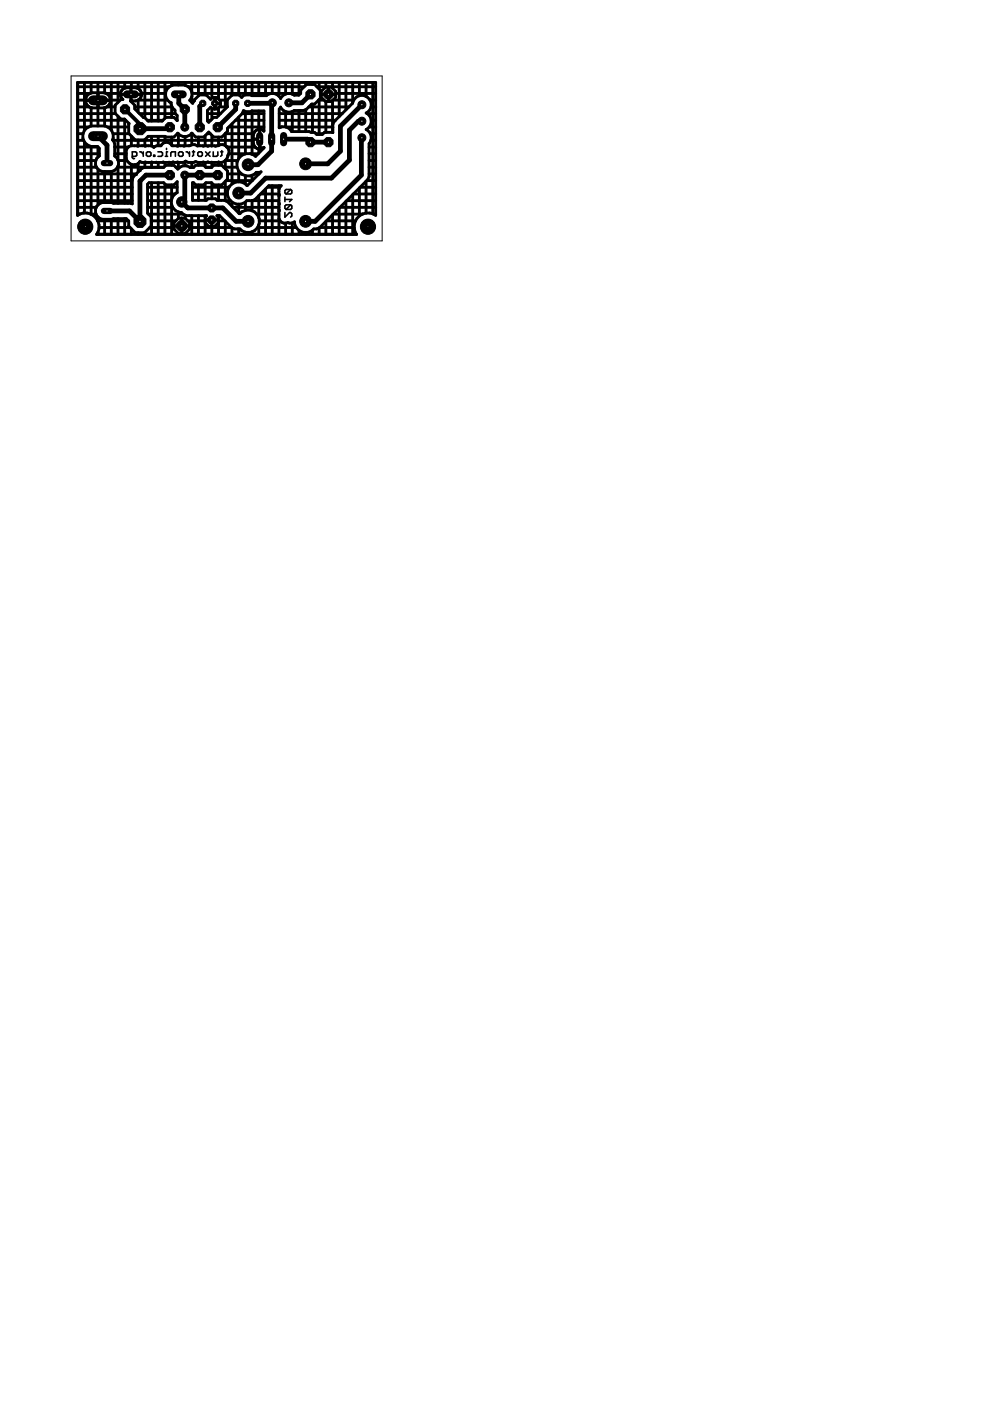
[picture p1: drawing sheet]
<svg xmlns="http://www.w3.org/2000/svg" width="210mm" height="297mm" viewBox="0 0 210 297" stroke-linecap="round" stroke-linejoin="round" font-family="sans-serif">
<g fill="#000" stroke="#000" stroke-width=".34">
<path d="M28 32.2v1.2zM28 32.2h.8zM28 33.4l.3 .2zM28.3 33.6h.2zM28.8 32.2l.2 .2zM28 33.1h.8zM29 32.4v.5zM29 32.9l-.2 .2zM29.6 32.2h.3zM30.4 32.2v.9zM29.9 32.2l.5 .5zM31 32.4v.5z"/>
<path d="M31 32.4l.3-.2zM31 32.9l.3 .2zM31.3 32.2h.4zM31.3 33.1h.4zM31.7 32.2l.3 .2zM32 32.4v.5zM31.7 33.1l.3-.2zM32.6 32.9v.2zM32.6 33.1h.2zM32.8 32.9v.2zM32.6 32.9h.2zM33.5 32.2h.7z"/>
<path d="M34.2 32.2l.3 .2zM33.5 33.1h.7zM34.5 32.4v.5zM34.2 33.1l.3-.2zM35.3 32.2v.9zM35.3 31.5v.2zM35.3 32.2h.2zM35.1 33.1h.4zM36.2 32.4v.7zM36.4 32.2l-.2 .2zM37.2 32.2v.9zM36.4 32.2h.8z"/>
<path d="M37.8 32.4v.5zM37.8 32.4l.3-.2zM37.8 32.9l.3 .2zM38.1 32.2h.5zM38.1 33.1h.5zM38.6 32.2l.2 .2zM38.8 32.4v.5zM38.6 33.1l.2-.2zM39.5 32.2h.2zM40.2 32.2v.9zM39.7 32.2l.5 .5zM41 31.9v1z"/>
<path d="M41 32.9l-.2 .2zM40.8 32.2h.5zM41.9 32.4v.5zM41.9 32.4l.3-.2zM41.9 32.9l.3 .2zM42.2 32.2h.5zM42.2 33.1h.5zM42.7 32.2l.2 .2zM42.9 32.4v.5zM42.9 32.9l-.2 .2zM44.5 32.2l-.9 .9zM43.6 32.2l.9 .9z"/>
<path d="M45.2 32.2v.9zM45.2 33.1h.7zM46.2 32.2v.7zM45.9 33.1l.3-.2zM47 31.9v1zM46.8 33.1l.2-.2zM46.8 32.2h.5zM60.4 45.1v.9zM60.4 46l1-.9zM60.4 43.7v.5zM60.4 44.2l.3 .2zM60.4 41.8v1z"/>
<path d="M60.4 40.4v.5zM60.4 40.9l.3 .2zM60.7 44.4h.9zM60.4 43.7l.3-.3zM61.6 43.4l-.9 1zM60.7 41.1h.9zM60.4 40.4l.3-.2zM60.7 41.1l.9-.9zM61.4 45.1h.2zM61.4 42.8l.5-.5zM61.6 45.1l.3 .2zM61.6 44.4l.3-.2z"/>
<path d="M60.7 43.4h.9zM61.6 41.1l.3-.2zM60.7 40.2h.9zM61.9 45.3v.5zM61.9 45.8l-.3 .2zM61.9 43.7v.5zM61.6 43.4l.3 .3zM60.4 42.3h1.5zM61.9 40.4v.5zM61.6 40.2l.3 .2z"/>
</g>
<g fill="#000" stroke="#000" stroke-width="1">
<path d="M22.7 30.8v3.8zM20.8 28.9l1.9 1.9zM29.7 27.3h6zM29.7 38.4l1.2-1.3zM30.9 37.1h5.1zM35.7 27.3l.3-.3zM37.9 20v1.9zM37.9 21.9l1.3 1.3zM39.2 23.2v3.8zM39.2 37.1h3.2zM42.4 22.5v4.5zM42.4 22.5l.6-.6z"/>
<path d="M42.4 37.1h.6zM43 37.1h3.2zM46.2 27l3.8-3.8zM50 21.9v1.3zM52.6 34.9h2.1zM54.7 34.9l2.9-2.9zM56.3 37.8h14zM57.6 21.9v7.6zM57.6 21.9l.1-.1zM57.6 29.5v2.5zM52.5 21.9h5.1zM57.7 21.8l-.1 .1z"/>
<path d="M60.1 29.5h5.1zM61.2 21.8h2.8zM64 21.8l1.8-1.8zM64.8 34.7h4.7zM65.2 29.5l.6 .6zM65.8 30.1h3.8zM69.5 34.7l2.7-2.7zM70.3 37.8l3.8-3.8zM72.2 26.8v5.2zM72.2 26.8l4.5-4.6zM74.1 27.6l1.9-1.9zM74.1 27.6v6.4z"/>
<path d="M76 25.7h.7zM76.6 29.3v7.8zM76.6 29.3l.1-.1zM22.7 44.7h4.8zM27.5 44.7l2.2 2.2zM29.7 38.4v8.5zM38.5 42.8l.7-.6zM39.2 37.1v5.1zM39.8 44.1h5.1zM38.5 42.8l1.3 1.3zM44.9 44.1h2.3zM47.2 44.1l2.9 2.8z"/>
<path d="M50.1 46.9h2.5zM50.6 40.9h2.5zM53.1 40.9l3.2-3.1zM64.8 46.9h2zM76.6 37.1l-9.8 9.8z"/>
</g>
<path d="M29.7 26.3v1zM26.5 23.2l3.2 3.1z" fill="#000" stroke="#000" stroke-width=".83"/>
<g fill="#000" stroke="#000" stroke-width=".61">
<path d="M16.4 17.5h63.2zM16.4 19.8h2.6zM16.4 18.4h19.5zM18.7 20l.2-.1zM18.9 19.9l.2-.1zM19.3 17.5v2.2zM19.1 19.8l.2-.1zM19.3 19.7h.3zM19.6 19.7h1.1zM20.8 19.7v1.5zM20.8 19.7h1.1zM22.2 17.5v2.2z"/>
<path d="M21.9 19.7h.3zM22.2 19.7l.3 .1zM22.5 19.8h3zM22.5 19.8l.2 .1zM25.6 19.7l-.1 .2zM25.6 19.5v.2zM25.7 19.3l-.1 .2zM25.9 19.1l-.2 .2zM26 18.9l-.1 .2zM26 18.9l.2-.1zM26.2 18.8l.2-.1zM26.4 17.5v1.2z"/>
<path d="M26.4 18.7l.2-.1zM26.6 18.6h.2zM27.8 18.6v1.4zM26.8 18.6h1zM27.9 17.5v1.1zM27.8 18.6h.9zM28.7 18.6h.2zM28.9 18.6l.2 .1zM29.3 17.5v1.3zM29.1 18.7l.2 .1zM29.3 18.8l.2 .1zM29.5 18.9l.2 .2z"/>
<path d="M29.7 19.1l.1 .2zM29.8 19.3l.1 .2zM29.9 19.5l.1 .2zM30 19.7v.2zM30 19.8h5.1zM35.1 19.6v.8zM35.4 18.9l-.3 .7zM35.4 18.9l.6-.5zM36.4 17.5v.7zM36 18.4l.7-.4zM37.8 17.5v.5zM36.7 18h2.4z"/>
<path d="M39.2 17.5v.6zM39.1 18l.8 .4zM39.9 18.4h24.6zM39.9 18.4l.5 .5zM40.7 17.5v2zM40.4 18.9l.3 .7zM40.7 19.8h23zM56.6 20.1l.8-.3zM57.7 17.5v2.3zM57.4 19.8h.7zM60.6 17.5v2.5zM60.1 20.1l.8-.3z"/>
<path d="M60.9 19.8h.7zM62 17.5v2.5zM63.8 19.1v.7zM63.4 20.2l.4-.4zM64.8 17.5v.6zM65 17.9l-1.2 1.2zM66.3 17.5v.4zM65 17.9h1.7zM67.2 18.4h12.4zM67.7 17.5v1.4zM66.7 17.9l1.2 1.2zM67.9 19.8h.2z"/>
<path d="M68.1 19.4v.6zM68.1 19.4l.9-.9zM69.1 17.5v1zM69.6 18.5v1.5zM69 18.5h.6zM69.6 18.5h.7zM70.5 17.5v1.2zM70.3 18.5l.9 .9zM71.2 19.8h8.4zM79.6 17.5v28.2zM16.4 39.7h11.6zM16.4 38.3h11.6z"/>
<path d="M16.4 36.9h12.5zM16.4 35.5h4.1zM16.4 34h3.9zM16.4 32.6h4.7zM16.4 31.2h4.4zM16.4 29.8h1.4zM16.4 28.3h1.2zM16.4 26.9h2.4zM16.4 25.5h10.3zM16.4 24.1h8.1zM16.4 22.7h2.5zM16.4 21.2h4.3z"/>
<path d="M17.6 28.4v.9zM17.6 29.3l.3 .8zM17.9 27.6l-.3 .8zM17.9 30.1l.6 .6zM17.9 17.5v10.1zM18.1 21.2h2.6zM18.1 21.4l.1 .2zM18.2 21.6v.3zM18.2 20.9l-.1 .2zM18.2 21.9l.2 .2zM18.2 20.7v.2zM18.4 22.1l.1 .2z"/>
<path d="M18.4 20.4l-.2 .3zM18.5 22.3l.2 .2zM18.5 20.2l-.1 .2zM17.9 27.6l.6-.5zM18.5 30.7l.8 .4zM18.7 22.5l.2 .1zM18.5 20.2l.2-.2zM18.9 22.6l.2 .2zM19.1 22.8h.2zM19.3 31.1h1.4zM18.5 27.1l.8-.4zM19.3 22.8v3.9z"/>
<path d="M19.3 22.8l.3 .1zM19.6 22.9h1.1zM20.3 34.2v.7zM20.3 34.9l.2 .7zM20.5 33.6l-.2 .6zM20.5 35.6l.5 .5zM20.7 31.1l.4 .4zM18.1 21.3h2.6zM20.7 21.3v1.6zM20.7 19.7v1.5zM20.8 31.2v2.1zM20.8 21.3v5.4z"/>
<path d="M20.8 17.5v3.7zM20.8 21.3v1.6zM20.8 22.9h1.1zM20.8 21.2h2.6zM20.8 21.2h4.7zM20.5 33.6l.5-.5zM21 36.1l.7 .3zM21.1 31.5v1.6zM21.7 36.4h2zM21.9 22.9l.3-.1zM22.2 22.8v3.9zM22.2 22.8h.3z"/>
<path d="M19.3 26.7h3zM22.5 22.8l.2-.2zM22.6 22.7h1.8zM22.7 22.6l.2-.1zM22.8 26.9h4.5zM23.1 22.3l-.2 .2zM22.7 19.9l.2 .1zM23.2 22.1l-.1 .2zM22.9 20l.2 .2zM22.3 26.7l.8 .4zM23.3 21.9l-.1 .2zM23.1 20.2l.1 .2z"/>
<path d="M23.4 21.6l-.1 .3zM23.2 20.4l.1 .3zM23.4 21.4v.2zM23.3 20.7l.1 .2zM20.8 21.3h2.6zM23.4 20.9v.2zM23.6 17.5v10.1zM23.1 27.1l.6 .5zM23.7 36.4l.6-.3zM24 29.3l-.1 .4zM24 29.8h29.7zM24 28.3h3.3z"/>
<path d="M24 28.4v.9zM23.7 27.6l.3 .8zM23.9 29.7l.2 .2zM24.3 31.1v2zM24.3 30.5v.6zM24.1 29.9l.2 .6zM24.3 32.6h2.5zM24.3 31.2h2.9zM24.3 36.1l.5-.5zM24.4 22.3v1.7zM24.4 24l1.2 1.3zM25.1 34.9l-.3 .7z"/>
<path d="M24.3 33.1l.5 .5zM24.9 35.5h9.8zM25 24.6v9.4zM25 17.5v4.2zM25 34h1.9zM25.1 34.2v.7zM24.8 33.6l.3 .6zM25.5 20h2.3zM25.5 20.1l.1 .2zM25.6 20.3v.2zM25.6 20.5l.1 .2zM25.6 21.1l-1.2 1.2z"/>
<path d="M25.6 25.3h.8zM25.7 20.7l.2 .2zM25.9 20.9l.1 .2zM25.6 21.1h.5zM26.4 25.3l1 .9zM26.8 31.9v.5zM26.8 32.4v.5zM26.8 32.9v.5zM26.8 33.4v.3zM26.8 33.7l.1 .4zM26.9 31.5l-.1 .4zM26.9 34.1l.4 .4z"/>
<path d="M27.3 26.3v2zM27.3 28.3l1.4 1.4zM27.3 31.1l-.4 .4zM27.3 34.5l.3 .2zM27.4 26.2l-.1 .1zM27.6 34.7l.4 .2zM27.8 20v1.4zM27.8 21.4h.9zM27.8 20h2.2zM27.3 31.1l.5-.2zM27.9 28.9v2zM27.9 21.4v.2z"/>
<path d="M28 34.9h.5zM28 38.1v5.1zM28.3 37.5l-.3 .6zM27.8 30.9h.7zM28.5 34.9h.3zM28.6 22.3v.8zM27.7 21.4l.9 .9zM28.6 22.7h7.9zM28.7 29.7h1.9zM28.7 21.4h.2zM28.3 37.5l.4-.5zM28.8 34.9l.5-.2z"/>
<path d="M28.9 21.4l.2-.1zM28.5 30.9h.5zM29.1 21.3l.2-.1zM29 30.9l.2 .1zM29.2 21.2h6.4zM29.6 34.4l-.3 .3zM29.3 34.7v1.8zM29.3 29.7v1.2zM29.3 21.2v2.6zM29.3 21.2l.2-.1zM29.2 31l.2-.1zM29.5 21.1l.2-.2z"/>
<path d="M29.5 36.2l-.8 .8zM29.6 24.1h7.5zM29.7 34.2l-.1 .2zM29.8 20.7l-.1 .2zM29.7 34.2l.4 .2zM29.9 20.5l-.1 .2zM30 20.3l-.1 .2zM30 20.1v.2zM29.5 36.2l.5-.5zM30.1 34.4h.5zM29.4 30.9h.7zM28.6 23.1l1.8 1.8z"/>
<path d="M30 35.7l.6-.2zM30.1 30.9h.5zM30.6 34.4h.2zM30.6 29.7l.8-.8zM30.4 24.9h.2zM30.7 34.4v1.1zM30.7 29.6v1.3zM30.7 17.5v7.5zM30.6 30.9l.2 .1zM30.8 34.4h.2zM30.8 31l.2-.1zM31 34.4h.5z"/>
<path d="M31.2 25.5h3.3zM31.3 39.1l.3-.4zM31.3 39.7h6.3zM31.4 28.9h3.6zM30.6 24.9l.8 .8zM31 30.9h.5zM31.5 34.4h.5zM31.6 38.7h3.1zM31.5 30.9h.5zM32 34.4h.2zM32.1 34.4v1.1zM32.1 28.9v2z"/>
<path d="M32.1 17.5v8.2zM32.2 34.4h.1zM32.3 34.4h.8zM32 30.9l.5 .2zM32.5 31.1l.1 .1zM32.8 31.1l-.2 .1zM32.8 31.1l.4-.2zM33.2 34.4h1.3zM33.5 34.4v1.1zM33.5 28.9v2zM33.5 17.5v8.2zM33.2 30.9h.8z"/>
<path d="M34 30.9h.1zM34.2 30.7l-.1 .2zM31.4 25.7h3zM34.5 34.4h.1zM34.6 30.4l-.4 .3zM34.6 34.4h.2zM30.6 35.5h4.1zM34.7 38.7l.5 .5zM34.8 34.4h1zM35 34.4v.8zM35 28.9v1.3zM35 17.5v7.6z"/>
<path d="M35 28.9l.2 .2zM34.6 30.4l.5-.2zM35.1 20.4l.3 .7zM35.2 29.1h1.7zM35.2 24.9l-.8 .8zM34.7 35.5l.5-.4zM35.2 39.2h1.7zM35.4 21.1l.6 .6zM35.1 30.2h.5zM36 21.7l.3 .1zM36 34.4h.5zM35.6 30.2l.4 .2z"/>
<path d="M36.3 21.8v.4zM36.3 22.2l.2 .6zM36 30.4l.4 .3zM36.4 34.4v.7zM36.4 29.1v1.6zM36.4 22.5v2.4zM36.4 30.7l.1 .2zM36.5 34.4l.2-.1zM36.5 22.8l.5 .5zM36.5 30.9h.2zM36.7 34.3l.2 .1zM36.9 29.1l.8-.9z"/>
<path d="M35.2 24.9h1.7zM35.2 35.1h1.7zM36.9 39.2l.7-.7zM36.9 34.4h.5zM37 23.3l.1 .1zM37.1 23.4v.6zM37.1 24l.5 .5zM37.3 35.5h.8zM36.7 30.9h.7zM37.4 34.4h.2zM37.6 24.5v1.1zM36.9 24.9l.7 .7z"/>
<path d="M37.6 38.5v2.4zM37.6 28.3h.2zM37.4 30.9l.2 .1zM37.6 34.4h.2zM37.7 28.2l.4 .4zM36.9 35.1l.8 .8zM37.8 34.4v1.3zM37.8 28.4v2.5zM37.6 31l.2-.1zM37.8 34.4h.5zM38.1 28.6l.7 .3zM38.1 35.5l-.4 .4z"/>
<path d="M37.8 30.9h.5zM38.3 34.4h.5zM38.8 28.9h.8zM38.1 35.5l.7-.3zM38.3 30.9h.5zM38.8 34.4l.5-.2zM38.8 30.9l.2 .1zM39 31l.2-.1zM39.2 34.3v.9zM39.2 28.9v2zM39.4 34.2h.1zM39.5 34.2l.4 .2z"/>
<path d="M39.6 28.9l.7-.3zM38.8 35.2h.8zM39.9 34.4h.5zM39.2 30.9h.8zM40.2 21.3l.2-.2zM40.2 35.5h.9zM40 30.9h.3zM40.3 21.2h.9zM40.7 28.2l-.4 .4zM39.6 35.2l.7 .3zM40.7 20.4l-.3 .7zM40.5 34.4h.5z"/>
<path d="M40.6 28.3h.2zM40.7 34.4v1.1zM40.7 28.3v2.4zM40.7 20.5v1.2zM40.7 28.2l.8 .9zM40.7 19.6v.8zM40.3 30.9l.5-.2zM40.8 38.7h.2zM40.8 39.7h7.8zM40.2 21.3l.7 .6zM41 21.6l-.1 .3zM41 34.4l.5-.2z"/>
<path d="M41 38.7l.5 .5zM40.3 35.5h.7zM41.2 21.2v.2zM41 21.6l.2-.2zM40.8 30.7h.5zM41.5 29.1h1.7zM41.5 34.2l.4 .2zM41.5 39.2h1.7zM41.5 35.1l-.5 .4zM41.3 30.7l.5 .2zM41.9 34.4h.5zM42.1 34.4v.7z"/>
<path d="M42.1 29.1v1.8zM42.1 17.5v2.8zM42.3 20.1l-1.1 1.1zM41.9 30.9h.5zM42.4 34.4h.5zM42.4 30.9h.5zM42.9 34.4h.2zM42.9 30.9l.2 .1zM43.1 34.4h.2zM44.3 28l-1.1 1.1zM43.7 38.7l-.5 .5zM41.5 35.1h1.7z"/>
<path d="M43.1 31l.2-.1zM43.3 34.4h.5zM43.5 34.4v.9zM43.5 28.8v2.1zM43.5 17.5v2.6zM43.6 35.5h1.3zM43.7 38.7h1.2zM43.2 35.1l.5 .4zM42.3 20.1h1.4zM43.3 30.9h.5zM43.8 34.4l.3-.1zM43.9 28.3h.7z"/>
<path d="M44 23.4v2.3zM44 23.4l.7-.7zM44 25.5h.7zM44 24.1h2.8zM43.8 30.9l.3 .1zM44.1 34.3l.2 .1zM44.3 28l1 1.1zM44 25.7l.3 .2zM44.1 31l.2-.1zM44.3 34.4h.5zM44.7 22.7l.3 .4zM43.7 20.1l1 1z"/>
<path d="M44.3 30.9h.5zM44.9 38.7l.4 .5zM43.7 35.5h1.2zM44.9 34.4v1zM44.9 28.7v2.2zM44.9 23v2.3zM44.9 17.5v3.3zM45 34.4h.5zM45 23.1h.5zM45 20.7l-.3 .4zM45.3 29.1h1.7zM45.3 24.9l-1 1z"/>
<path d="M45.3 39.2h1.7zM45.3 35.1l-.4 .4zM45 30.9h.5zM45.5 34.4h.7zM45.5 21.9v1.2zM45.5 23.1h.5zM45.5 21.9h1.2zM45.5 20.7v1.2zM45 20.7h.5zM45.5 30.9l.2 .1zM45.7 31l.2-.1zM45.3 24.9h.7z"/>
<path d="M46.7 22.4l-.7 .7zM45.5 20.7h.5zM46.2 34.4h.2zM45.9 30.9h.3zM46.3 34.4v.7zM46.3 29.1v1.7zM46.3 22.8v1.7zM46.3 17.5v3.5zM46.4 34.4h.1zM46.5 22.7h1.7zM46.5 34.4h.5zM46.6 21.2h1.6z"/>
<path d="M46.7 21.9v.5zM46.7 21.4v.5zM46 20.7l.7 .7zM46.3 30.9l.5-.2zM48.2 27.8l-1.2 1.3zM47 34.4l.5-.2zM48.2 38l-1.2 1.2zM45.3 35.1h1.7zM46.8 30.7h.5zM47.4 35.5h2.8zM48.1 33.6l-.6 .6zM47.7 34h2.7z"/>
<path d="M47.7 28.3h6.1zM47.3 30.7l.5 .2zM47.8 34v1.8zM47.8 28.3v2.6zM47.8 17.5v5.6zM47.9 38.3h5.6zM47.8 30.9l.2 .2zM48.1 31.2h6zM48.3 33.2l-.2 .4zM48.2 21.2v1.4zM48.2 22.6l-2.2 2.3zM48.2 27.2v.6z"/>
<path d="M48.2 27.2l3.1-3.1zM48.2 36.3v1.7zM47 35.1l1.2 1.2zM48.2 36.9h3zM48.3 33v.2zM48.6 32.4l-.2 .5zM48 31.1l.4 .4zM48.5 32.6h3.5zM48.5 26.9h7.5zM48.6 31.9v.5zM48.4 31.5l.2 .4zM48.6 39.6l-.4 .8z"/>
<path d="M49.2 26.2v12.8zM49.2 17.5v2.7zM49.2 20.1l-1 1.1zM48.6 39.6l.7-.7zM49.9 25.5h6.1zM49.3 38.9l.8-.3zM50.2 34.5v.9zM50.2 35.4l.4 .9zM50.6 33.6l-.4 .9zM50.6 36.3l.7 .6zM50.6 36.3v2.3zM50.6 24.8v8.8z"/>
<path d="M50.6 17.5v2.6zM49.2 20.1h1.5zM50.1 38.6h1zM50.7 20.1l.5 .6zM51.3 32.9l-.7 .7zM51.3 36.9l.8 .4zM51.6 23.5l-.3 .6zM51.3 24.1h4.7zM51.6 23.5l.2 .2zM51.8 23.7h1.5zM51.8 20.1l-.6 .6zM51.1 38.6l.8 .3z"/>
<path d="M52 37.3v1.7zM52 23.7v8.9zM52 17.5v2.6zM51.3 32.9l.8-.3zM52.1 37.3h1zM51.9 38.9l.4 .4zM52.3 39.3h.2zM52.1 32.6h1zM53.1 37.3l.9-.4zM53.2 32.6h1.5zM53.4 23.5l-.1 .2zM51.8 20.1h1.5z"/>
<path d="M53.4 23.5h2.6zM53.3 20.1l.1 .2zM53.4 37.1v1.2zM53.4 23.5v9.2zM53.4 17.5v2.8zM53.7 28.6v.9zM53.7 29.5h1.4zM53.7 29.5v.9zM53.7 30.4l.1 .2zM53.8 28.4l-.1 .2zM53.8 30.6v.2zM53.8 28.2v.2z"/>
<path d="M53.8 30.8l.1 .2zM53.9 28.1l-.1 .1zM53.9 31l.1 .1zM53.1 32.6l.9 .3zM54 36.9l.3-.3zM54 36.9h.9zM54 27.9l-.1 .2zM54 31.1l.2 .2zM54.2 27.7l-.2 .2zM54.2 31.3l.2 .1zM54 32.9l.2 .3zM54.2 27.7l.2-.1z"/>
<path d="M54.4 31.4l.1 .1zM54.4 36.6h.6zM54.4 27.6l.1-.1zM54.5 31.5l.2 .1zM54.5 27.5h.2zM54.7 31.6h.2zM54.9 36.6v.3zM54.9 31.6v.9zM54.9 23.5v3.9zM54.9 17.5v2.8zM54.7 27.5l.2-.1zM54.9 36.8l-2.4 2.5z"/>
<path d="M55 36.6l.3-.2zM55.1 27.4v2.1zM55.1 29.5v2.1zM55.2 31.6h.1zM55.2 27.4l.1 .1zM55.3 31.6l.3-.1zM55.3 36.4l-.4 .4zM55.3 27.5h.3zM55.6 31.5l.1-.1zM55.6 27.5l.1 .1zM55.7 31.4l.2-.1zM55.7 27.6l.2 .1z"/>
<path d="M56 23.5v4.3zM56 31.4l-1.8 1.8zM56.3 17.5v2.8zM53.4 20.3h3.1zM56.6 20.1l-.1 .2zM56.7 39.7h2.6zM57 39.4h2.6zM58.1 19.8l.8 .3zM59.1 17.5v2.9zM59.2 23.1v4zM59.2 23.1l.2-.2zM59.2 26.9h.4z"/>
<path d="M59.2 25.5h11.9zM59.2 24.1h13.4zM59.3 39.7l-.2 .5zM59.5 22.7l-.1 .2zM58.9 20.1l.5 .6zM59.5 22.7l.1 .2zM59.4 20.7l.1 .2zM59.6 22.9l.5 .6zM59.6 20.7l-.1 .2zM59.6 39.4l-.3 .3zM59.2 27.1l.6-.2zM60.1 23.5l.8 .3z"/>
<path d="M60.1 20.1l-.5 .6zM59.8 26.9h.7zM60.6 23.6v3.3zM60.6 26.9h10zM60.9 23.8h.7zM60.5 26.9l.7 .3zM61.6 23.8l.8-.3zM61.2 27.2l.5 .5zM61.7 27.7l.1 .2zM62 23.6v4.3zM61.6 19.8l.8 .3zM62.4 23.4h1.3z"/>
<path d="M62.4 20.2h1zM63.4 23.4v4.5zM63.4 17.5v2.6zM63.7 23.4h.6zM64.3 23.4l.7-.2zM64.8 23.2v4.7zM61.8 27.9h3.1zM65 23.2l1.1-1.1zM65.5 22.7h8.5zM64.9 27.9h.6zM65.5 27.9l.5 .2zM66.1 22.1h.6z"/>
<path d="M66.3 22.1v6zM66 28.1h.7zM66.7 22.1l1.2-1.3zM67 28.3h1.5zM66.7 28.1l.5 .4zM67.5 21.2h1.2zM67.7 21.1v7.4zM67.9 19.1v1.7zM68.1 20h1.5zM68.1 20v.6zM68.1 20.6l.9 .9zM67.2 28.5h1.1z"/>
<path d="M68.3 28.5l.5-.4zM69 21.5h.6zM69.1 21.5v6.6zM69.6 20v1.5zM69.6 21.5h.7zM69.6 20h1.6zM70.3 21.5l.9-.9zM68.8 28.1h1.7zM70.5 21.3v6.8zM70.5 21.2h4.5zM70.6 26.4v.7zM70.6 27.1v1z"/>
<path d="M70.8 25.8l-.2 .6zM71.2 20v.6zM71.2 19.4v.6zM71.9 17.5v7.2zM73.3 17.5v5.8zM70.8 25.8l4-3.9zM74.8 17.5v4.3zM75.1 21.1l-.3 .7zM75.6 20.6l-.5 .5zM76.2 17.5v2.8zM75.6 20.6l.7-.4zM76.3 39.7h3.3z"/>
<path d="M76.3 20.2h.8zM78 38l-.4 .5zM77.6 17.5v2.9zM77.6 27.5l.2-.1zM77.6 24l.2-.1zM77.8 38.3h1.8zM77.6 27.5h.2zM77.8 27.4l.6-.6zM77.6 24h.2zM77.8 23.9l.6-.6zM77.1 20.2l.7 .4zM77.9 24.1h1.7z"/>
<path d="M78.3 37.4l-.3 .6zM78.3 30.5v6.9zM78.3 30.5l.1-.2zM78.3 36.9h1.3zM78.3 35.5h1.3zM78.3 34h1.3zM78.3 32.6h1.3zM78.3 31.2h1.3zM78.3 26.9h1.3zM78.7 29.6l-.3 .7zM77.8 27.5l.6 .6zM78.7 26.1l-.3 .7z"/>
<path d="M77.8 24l.6 .6zM78.7 22.6l-.3 .7zM77.8 20.6l.6 .5zM78.4 21.2h1.2zM78.5 28.3h1.1zM78.6 29.8h1zM78.7 22.7h.9zM78.7 28.8v.8zM78.4 28.1l.3 .7zM78.7 25.3v.8zM78.4 24.6l.3 .7zM78.7 21.8v.8z"/>
<path d="M78.4 21.1l.3 .7zM78.7 25.5h.9zM16.4 17.5v28.2zM16.4 45.4h.5zM16.4 44h4zM16.4 42.5h11.6zM16.4 41.1h11.6zM16.5 17.5v28.1zM16.4 45.7l.5-.3zM16.9 45.4l.8-.2zM17.9 30.1v15.1zM17.7 45.2h.8z"/>
<path d="M18.5 45.2l.7 .2zM19.2 45.4h1.2zM19.3 31.1v14.3zM19.2 45.4l.7 .3zM20.3 44.4v.7zM20.3 45.1l.2 .6zM19.9 45.7l.5 .6zM20.8 49.2l-.3 .5zM20.5 43.7l-.2 .7zM20.5 45.7l.5 .5zM20.5 49.7h55.1zM20.7 46.8h6.5z"/>
<path d="M20.8 49.3v.4zM20.8 46v.9zM20.8 35.8v7.7zM21 48.5l-.2 .7zM20.4 46.3l.4 .6zM21 47.7v.8zM20.8 46.9l.2 .8zM21 48.2h6.6zM21 43.2l-.5 .5zM21 46.2l.7 .3zM21 43.2l.7-.3zM21.7 46.5h2z"/>
<path d="M22.2 46.5v3.2zM22.2 36.4v6.5zM23.6 46.5v3.2zM23.6 36.4v6.5zM21.7 42.9h2zM23.7 46.5l.4-.1zM23.7 42.9l.4 .2zM24.1 46.4h2.7zM25 46.4v3.3zM25 35.2v7.9zM26.4 46.4v3.3zM26.4 25.3v17.8z"/>
<path d="M26.8 46.4l.5 .5zM24.1 43.1h3zM27.3 46.9v1zM27.3 47.9l1.4 1.4zM27.1 43.1h.7zM27.9 48.5v1.2zM27.9 34.8v8.4zM27.8 43.1l.2 .1zM28.7 49.3h1.9zM29.3 49.3v.4zM30.6 49.3l1.4-1.4zM30.7 49.3v.4z"/>
<path d="M31.3 39.1v6.1zM31.3 44h5.3zM31.3 42.5h5zM31.3 41.1h5.8zM31.5 45.4h7.3zM31.7 48.2h5.2zM32 46v1.9zM31.3 45.2l.7 .8zM32 46.8h5.3zM32.1 38.7v11zM33.5 38.7v11zM35 39v10.7z"/>
<path d="M36.3 42.4v.9zM36.3 43.3l.4 .8zM36.4 43.4v6.3zM36.4 39.2v3.1zM36.7 41.6l-.4 .8zM36.7 44.1l.6 .6zM36.9 47.2v.7zM36.9 47.9h1.6zM36.9 47.9v.7zM36.9 48.6l1 1zM37.3 41l-.6 .6zM37.3 44.7l.8 .3z"/>
<path d="M37.3 41l.3-.1zM37.8 49.5v.2zM37.8 44.9v1.4zM37.9 49.6h.6zM37.9 46.2l-1 1zM38.1 45h.4zM38.5 45l.4 .5zM38.5 47.9v1.7zM38.5 49.6h.7zM38.5 47.9h1.7zM38.5 46.2v1.7zM37.9 46.2h.6z"/>
<path d="M38.9 45.5l.6 .2zM40.2 48.6l-1 1zM38.5 46.2h.7zM39.2 49.6v.1zM39.2 45.6v.6zM39.5 45.7h.7zM39.8 46.8h3.7zM40.2 45.7h3.6zM40.2 47.9v.7zM40.2 47.2v.7zM39.2 46.2l1 1zM40.2 48.2h8.9z"/>
<path d="M40.7 45.7v4zM40.8 41.9v.6zM40.8 38.7v3.2zM40.8 41.1h7.4zM42.1 45.7v4zM42.1 39.2v3.3zM43.5 46.1v.5zM43.5 46.6h1.4zM43.5 46.6v.6zM43.5 47.2l.8 .8zM43.5 47.2v2.5zM43.5 45.7v.4z"/>
<path d="M43.5 38.9v3.6zM40.8 42.5h3zM43.8 45.8l-.3 .3zM44.1 42.1l-.3 .4zM44.3 48h.6zM44.9 46.6v1.4zM44.9 48h.6zM44.9 46.6h1.4zM44.9 48v1.7zM44.9 38.8v3.3zM45.5 48l.8-.8zM44.1 42.1h1.6z"/>
<path d="M46 45.7h.6zM45.7 42.1l.3 .4zM46.3 46.6v.6zM46.3 46.1v.5zM46 45.8l.3 .3zM46.3 46.8h1.4zM46.3 45.7v4zM46.3 39.2v3.3zM46.6 45.7l2.5 2.6zM46 42.5h.9zM46.9 42.5h.7zM47.8 42.5h1.1z"/>
<path d="M47.8 46.9v2.8zM47.8 38.5v4.1zM47.6 42.5l.6 .2zM48.2 40.4v1zM48.2 41.4l.4 .9zM48.6 42.3l.7 .6zM49.1 48.3l.6 .2zM49.2 48.3v1.4zM49.2 42.8v1zM49.3 42.9l.8 .4zM49.4 44h9.7zM49.7 48.5h.7z"/>
<path d="M50.1 43.3h1zM50.4 48.5h.5zM50.6 48.5v1.2zM50.6 43.3v1.9zM48.2 42.7l2.5 2.6zM50.9 48.5l.4 .4zM50.7 45.3h.2zM51.1 43.3l.8-.4zM51.3 48.9l.8 .4zM51.3 44.9l-.4 .4zM51.9 42.9l.4-.4zM52 49.2v.5z"/>
<path d="M52 42.8v1.8zM52.1 49.3h1zM51.3 44.9l.8-.3zM52.3 42.5h.5zM52.8 42.5h.7zM53.1 49.3l.9-.4zM52.1 44.6h1zM53.4 49.1v.6zM53.4 42.5v2.2zM53.5 42.5l.6-.2zM53.5 42.5h5.6zM54 48.9l.6-.6z"/>
<path d="M53.1 44.6l.9 .3zM54.1 42.3l2.9-2.9zM54.4 45.4h4.7zM55 47.4l-.4 .9zM54 44.9l.6 .7zM54.6 48.2h8.2zM54.9 47.6v2.1zM54.9 41.5v4.7zM55 46.4v1zM54.6 45.6l.4 .8zM55 46.8h4.4zM55.2 41.1h3.9z"/>
<path d="M56.3 40.1v9.6zM57.7 39.4v10.3zM59.1 40.2v.4zM59.1 40.6v.5zM59.1 41.1l.1 .2zM59.1 41.5v1.5zM59.1 43l.1 .2zM59.1 43.4v.5zM59.1 43.9v.5zM59.1 44.4l.1 .2zM59.1 44.8v1zM59.1 45.8v.5z"/>
<path d="M59.1 46.3l.2 .5zM59.1 46.3v3.4zM59.1 44.4v.4zM59.1 43v.4zM59.1 41.1v.4zM59.1 39.4v.8zM59.2 41.3l-.1 .2zM59.2 43.2l-.1 .2zM59.2 44.6l-.1 .2zM59.3 46.8l.4 .3zM59.7 47.1l.5 .2zM60.2 47.3h.5z"/>
<path d="M60.6 47.3v2.4zM60.7 47.3l.3-.1zM61 47.2l.4 .1zM61.4 47.3h.5zM61.9 47.3l.5-.2zM62 47.3v2.4zM62.4 47.1v-.1zM62.4 47v.4zM62.4 47.4l.4 .9zM62.8 48.3l.7 .6zM63.4 48.9v.8zM63.5 48.9l.8 .4z"/>
<path d="M64.3 49.3h1zM64.8 49.3v.4zM65.3 49.3l.8-.4zM66.1 48.9l.4-.4zM66.3 48.8v.9zM66.5 48.5h.6zM67.1 48.5l.6-.2zM67.7 48.3v1.4zM67.7 48.3l9.9-9.8zM67.8 48.2h7.3zM69.1 46.9v2.8zM69.2 46.8h6.2z"/>
<path d="M70.5 45.5v4.2zM70.7 45.4h6.2zM71.9 44.1v5.6zM72.1 44h7.5zM73.3 42.7v7zM73.5 42.5h6.1zM74.8 41.3v8.4zM74.9 41.1h4.7zM75.1 47.7v.8zM75.1 48.5l.2 .7zM75.3 46.9l-.2 .8zM75.3 49.2l.3 .5z"/>
<path d="M75.7 46.3l-.4 .6zM76.2 39.9v5.9zM76.2 45.7l-.5 .6zM76.2 45.7l.7-.3zM77.6 38.4v6.8zM76.9 45.4l.7-.2zM77.6 45.2h.8zM79 17.5v27.8zM78.4 45.2l.8 .2zM79.2 45.4h.4zM79.2 45.4l.4 .3z"/>
</g>
<g fill="#000">
<circle cx="27.8" cy="19.8" r=".31"/>
<circle cx="69.6" cy="19.8" r=".31"/>
<circle cx="26.4" cy="20" r=".31"/>
<circle cx="27.8" cy="20" r=".31"/>
<circle cx="27.8" cy="21.2" r=".31"/>
<circle cx="27.9" cy="20" r=".31"/>
<circle cx="28.7" cy="37" r=".31"/>
<circle cx="29.3" cy="20" r=".31"/>
<circle cx="29.5" cy="36.2" r=".31"/>
<circle cx="45.5" cy="22.7" r=".31"/>
<circle cx="45.5" cy="21.2" r=".31"/>
<circle cx="45.5" cy="21.9" r=".31"/>
<circle cx="46.3" cy="21.9" r=".31"/>
<circle cx="48" cy="31.1" r=".31"/>
<circle cx="51.6" cy="23.5" r=".31"/>
<circle cx="54.9" cy="29.5" r=".31"/>
<circle cx="55.1" cy="29.5" r=".31"/>
<circle cx="55.1" cy="29.8" r=".31"/>
<circle cx="55.1" cy="28.3" r=".31"/>
<circle cx="55.1" cy="31.2" r=".31"/>
<circle cx="69.1" cy="20" r=".31"/>
<circle cx="69.6" cy="20" r=".31"/>
<circle cx="69.6" cy="21.2" r=".31"/>
<circle cx="70.5" cy="20" r=".31"/>
<circle cx="37.8" cy="47.9" r=".31"/>
<circle cx="38.5" cy="48.2" r=".31"/>
<circle cx="38.5" cy="47.9" r=".31"/>
<circle cx="38.5" cy="46.8" r=".31"/>
<circle cx="39.2" cy="47.9" r=".31"/>
<circle cx="43.5" cy="46.6" r=".31"/>
<circle cx="44.9" cy="46.6" r=".31"/>
<circle cx="44.9" cy="46.8" r=".31"/>
</g>
<path d="M19.7 28.9h2.1z" fill="#000" stroke="#000" stroke-width="2.1"/>
<circle cx="20.8" cy="28.9" r=".7" fill="#fff" stroke="#000" stroke-width=".21"/>
<path d="M19.7 21.3h2.1z" fill="#000" stroke="#000" stroke-width="2.1"/>
<circle cx="20.8" cy="21.3" r=".7" fill="#fff" stroke="#000" stroke-width=".21"/>
<circle cx="29.7" cy="46.9" r="1.38" fill="#000" stroke="#000" stroke-width=".21"/>
<circle cx="29.7" cy="46.9" r=".51" fill="#fff" stroke="#000" stroke-width=".21"/>
<circle cx="29.7" cy="27.3" r="1.38" fill="#000" stroke="#000" stroke-width=".21"/>
<circle cx="29.7" cy="27.3" r=".51" fill="#fff" stroke="#000" stroke-width=".21"/>
<circle cx="36" cy="37.1" r="1.05" fill="#000" stroke="#000" stroke-width=".21"/>
<circle cx="36" cy="37.1" r=".4" fill="#fff" stroke="#000" stroke-width=".21"/>
<circle cx="36" cy="27" r="1.05" fill="#000" stroke="#000" stroke-width=".21"/>
<circle cx="36" cy="27" r=".4" fill="#fff" stroke="#000" stroke-width=".21"/>
<circle cx="26.5" cy="23.2" r="1.05" fill="#000" stroke="#000" stroke-width=".21"/>
<circle cx="26.5" cy="23.2" r=".4" fill="#fff" stroke="#000" stroke-width=".21"/>
<circle cx="39.2" cy="23.2" r="1.05" fill="#000" stroke="#000" stroke-width=".21"/>
<circle cx="39.2" cy="23.2" r=".4" fill="#fff" stroke="#000" stroke-width=".21"/>
<path d="M37.1 20h1.7z" fill="#000" stroke="#000" stroke-width="1.7"/>
<circle cx="37.9" cy="20" r=".55" fill="#fff" stroke="#000" stroke-width=".21"/>
<path d="M26.9 20h1.7z" fill="#000" stroke="#000" stroke-width="1.7"/>
<circle cx="27.8" cy="20" r=".55" fill="#fff" stroke="#000" stroke-width=".21"/>
<path d="M22 34.6h1.3z" fill="#000" stroke="#000" stroke-width="1.3"/>
<circle cx="22.7" cy="34.6" r=".4" fill="#fff" stroke="#000" stroke-width=".21"/>
<path d="M22 44.7h1.3z" fill="#000" stroke="#000" stroke-width="1.3"/>
<circle cx="22.7" cy="44.7" r=".4" fill="#fff" stroke="#000" stroke-width=".21"/>
<circle cx="38.5" cy="42.8" r="1.1" fill="#000" stroke="#000" stroke-width=".21"/>
<circle cx="38.5" cy="42.8" r=".51" fill="#fff" stroke="#000" stroke-width=".21"/>
<circle cx="38.5" cy="47.9" r="1.2" fill="#000" stroke="#000" stroke-width=".21"/>
<circle cx="38.5" cy="47.9" r=".51" fill="#fff" stroke="#000" stroke-width=".21"/>
<circle cx="44.9" cy="46.6" r=".92" fill="#000" stroke="#000" stroke-width=".21"/>
<circle cx="44.9" cy="46.6" r=".4" fill="#fff" stroke="#000" stroke-width=".21"/>
<circle cx="44.9" cy="44.1" r=".92" fill="#000" stroke="#000" stroke-width=".21"/>
<circle cx="44.9" cy="44.1" r=".4" fill="#fff" stroke="#000" stroke-width=".21"/>
<circle cx="50.6" cy="40.9" r="1.25" fill="#000" stroke="#000" stroke-width=".21"/>
<circle cx="50.6" cy="40.9" r=".66" fill="#fff" stroke="#000" stroke-width=".21"/>
<circle cx="52.6" cy="46.9" r="1.25" fill="#000" stroke="#000" stroke-width=".21"/>
<circle cx="52.6" cy="46.9" r=".66" fill="#fff" stroke="#000" stroke-width=".21"/>
<circle cx="52.6" cy="34.9" r="1.25" fill="#000" stroke="#000" stroke-width=".21"/>
<circle cx="52.6" cy="34.9" r=".66" fill="#fff" stroke="#000" stroke-width=".21"/>
<circle cx="64.8" cy="34.7" r="1.25" fill="#000" stroke="#000" stroke-width=".21"/>
<circle cx="64.8" cy="34.7" r=".66" fill="#fff" stroke="#000" stroke-width=".21"/>
<circle cx="64.8" cy="46.9" r="1.25" fill="#000" stroke="#000" stroke-width=".21"/>
<circle cx="64.8" cy="46.9" r=".66" fill="#fff" stroke="#000" stroke-width=".21"/>
<circle cx="69.6" cy="20" r="1.05" fill="#000" stroke="#000" stroke-width=".21"/>
<circle cx="69.6" cy="20" r=".4" fill="#fff" stroke="#000" stroke-width=".21"/>
<circle cx="69.6" cy="30.1" r="1.05" fill="#000" stroke="#000" stroke-width=".21"/>
<circle cx="69.6" cy="30.1" r=".4" fill="#fff" stroke="#000" stroke-width=".21"/>
<circle cx="43" cy="21.9" r=".71" fill="#000" stroke="#000" stroke-width=".21"/>
<circle cx="43" cy="21.9" r=".4" fill="#fff" stroke="#000" stroke-width=".21"/>
<circle cx="45.5" cy="21.9" r=".71" fill="#000" stroke="#000" stroke-width=".21"/>
<circle cx="45.5" cy="21.9" r=".4" fill="#fff" stroke="#000" stroke-width=".21"/>
<circle cx="42.4" cy="27" r="1.05" fill="#000" stroke="#000" stroke-width=".21"/>
<circle cx="42.4" cy="27" r=".4" fill="#fff" stroke="#000" stroke-width=".21"/>
<circle cx="42.4" cy="37.1" r="1.05" fill="#000" stroke="#000" stroke-width=".21"/>
<circle cx="42.4" cy="37.1" r=".4" fill="#fff" stroke="#000" stroke-width=".21"/>
<circle cx="61.2" cy="21.8" r=".85" fill="#000" stroke="#000" stroke-width=".21"/>
<circle cx="61.2" cy="21.8" r=".55" fill="#fff" stroke="#000" stroke-width=".21"/>
<circle cx="57.7" cy="21.8" r=".85" fill="#000" stroke="#000" stroke-width=".21"/>
<circle cx="57.7" cy="21.8" r=".55" fill="#fff" stroke="#000" stroke-width=".21"/>
<path d="M55.1 28.7v1.6z" fill="#000" stroke="#000" stroke-width="1.5"/>
<circle cx="55.1" cy="29.5" r=".51" fill="#fff" stroke="#000" stroke-width=".21"/>
<path d="M57.6 28.7v1.6z" fill="#000" stroke="#000" stroke-width="1.5"/>
<circle cx="57.6" cy="29.5" r=".51" fill="#fff" stroke="#000" stroke-width=".21"/>
<path d="M60.1 28.7v1.6z" fill="#000" stroke="#000" stroke-width="1.5"/>
<circle cx="60.1" cy="29.5" r=".51" fill="#fff" stroke="#000" stroke-width=".21"/>
<circle cx="65.8" cy="30.1" r="1.05" fill="#000" stroke="#000" stroke-width=".21"/>
<circle cx="65.8" cy="30.1" r=".4" fill="#fff" stroke="#000" stroke-width=".21"/>
<circle cx="65.8" cy="20" r="1.05" fill="#000" stroke="#000" stroke-width=".21"/>
<circle cx="65.8" cy="20" r=".4" fill="#fff" stroke="#000" stroke-width=".21"/>
<circle cx="76.7" cy="29.2" r=".85" fill="#000" stroke="#000" stroke-width=".21"/>
<circle cx="76.7" cy="29.2" r=".55" fill="#fff" stroke="#000" stroke-width=".21"/>
<circle cx="76.7" cy="25.7" r=".85" fill="#000" stroke="#000" stroke-width=".21"/>
<circle cx="76.7" cy="25.7" r=".55" fill="#fff" stroke="#000" stroke-width=".21"/>
<circle cx="76.7" cy="22.2" r=".85" fill="#000" stroke="#000" stroke-width=".21"/>
<circle cx="76.7" cy="22.2" r=".55" fill="#fff" stroke="#000" stroke-width=".21"/>
<circle cx="46.2" cy="37.1" r="1.05" fill="#000" stroke="#000" stroke-width=".21"/>
<circle cx="46.2" cy="37.1" r=".4" fill="#fff" stroke="#000" stroke-width=".21"/>
<circle cx="46.2" cy="27" r="1.05" fill="#000" stroke="#000" stroke-width=".21"/>
<circle cx="46.2" cy="27" r=".4" fill="#fff" stroke="#000" stroke-width=".21"/>
<circle cx="50" cy="21.9" r=".71" fill="#000" stroke="#000" stroke-width=".21"/>
<circle cx="50" cy="21.9" r=".4" fill="#fff" stroke="#000" stroke-width=".21"/>
<circle cx="52.5" cy="21.9" r=".71" fill="#000" stroke="#000" stroke-width=".21"/>
<circle cx="52.5" cy="21.9" r=".4" fill="#fff" stroke="#000" stroke-width=".21"/>
<circle cx="39.2" cy="27" r=".85" fill="#000" stroke="#000" stroke-width=".21"/>
<circle cx="39.2" cy="27" r=".55" fill="#fff" stroke="#000" stroke-width=".21"/>
<circle cx="39.2" cy="37.1" r=".85" fill="#000" stroke="#000" stroke-width=".21"/>
<circle cx="39.2" cy="37.1" r=".55" fill="#fff" stroke="#000" stroke-width=".21"/>
<path d="M15.1 16.1v35zM15.1 16.1h65.9zM15.1 51.1h65.9zM81 16.1v35z" fill="#000" stroke="#000" stroke-width=".21"/>
<g fill="none" stroke="#000" stroke-width=".21">
<circle cx="18.1" cy="48.1" r="1.61"/>
<circle cx="78" cy="48.1" r="1.61"/>
</g>
<g fill="none" stroke="#000" stroke-width="1.5">
<circle cx="18.1" cy="48.1" r=".89"/>
<circle cx="78" cy="48.1" r=".89"/>
</g>
<g fill="none" stroke="#000" stroke-width=".32">
<circle cx="22.7" cy="34.6" r=".3"/>
<circle cx="26.5" cy="23.2" r=".3"/>
<circle cx="36" cy="37.1" r=".3"/>
<circle cx="36" cy="27" r=".3"/>
<circle cx="39.2" cy="23.2" r=".3"/>
<circle cx="42.4" cy="37.1" r=".3"/>
<circle cx="42.4" cy="27" r=".3"/>
<circle cx="43" cy="21.9" r=".3"/>
<circle cx="45.5" cy="21.9" r=".3"/>
<circle cx="46.2" cy="37.1" r=".3"/>
<circle cx="46.2" cy="27" r=".3"/>
<circle cx="50" cy="21.9" r=".3"/>
<circle cx="52.5" cy="21.9" r=".3"/>
<circle cx="65.8" cy="30.1" r=".3"/>
<circle cx="65.8" cy="20" r=".3"/>
<circle cx="69.6" cy="30.1" r=".3"/>
<circle cx="69.6" cy="20" r=".3"/>
<circle cx="22.7" cy="44.7" r=".3"/>
<circle cx="44.9" cy="44.1" r=".3"/>
<circle cx="44.9" cy="46.6" r=".3"/>
</g>
<g fill="none" stroke="#000" stroke-width=".4">
<circle cx="29.7" cy="27.3" r=".36"/>
<circle cx="29.7" cy="46.9" r=".36"/>
<circle cx="38.5" cy="42.8" r=".36"/>
<circle cx="38.5" cy="47.9" r=".36"/>
</g>
<g fill="none" stroke="#000" stroke-width=".47">
<circle cx="27.8" cy="20" r=".38"/>
<circle cx="37.9" cy="20" r=".38"/>
<circle cx="39.2" cy="37.1" r=".38"/>
<circle cx="39.2" cy="27" r=".38"/>
<circle cx="57.7" cy="21.8" r=".38"/>
<circle cx="61.2" cy="21.8" r=".38"/>
<circle cx="76.7" cy="29.2" r=".38"/>
<circle cx="76.7" cy="25.7" r=".38"/>
<circle cx="76.7" cy="22.2" r=".38"/>
</g>
<g fill="none" stroke="#000" stroke-width=".55">
<circle cx="52.6" cy="34.9" r=".42"/>
<circle cx="64.8" cy="34.7" r=".42"/>
<circle cx="50.6" cy="40.9" r=".42"/>
<circle cx="52.6" cy="46.9" r=".42"/>
<circle cx="64.8" cy="46.9" r=".42"/>
</g>
<g fill="none" stroke="#000" stroke-width=".42">
<circle cx="55.1" cy="29.5" r=".36"/>
<circle cx="57.6" cy="29.5" r=".36"/>
<circle cx="60.1" cy="29.5" r=".36"/>
</g>
<g fill="none" stroke="#000" stroke-width=".61">
<circle cx="20.8" cy="28.9" r=".44"/>
<circle cx="20.8" cy="21.3" r=".44"/>
</g>
</svg>
